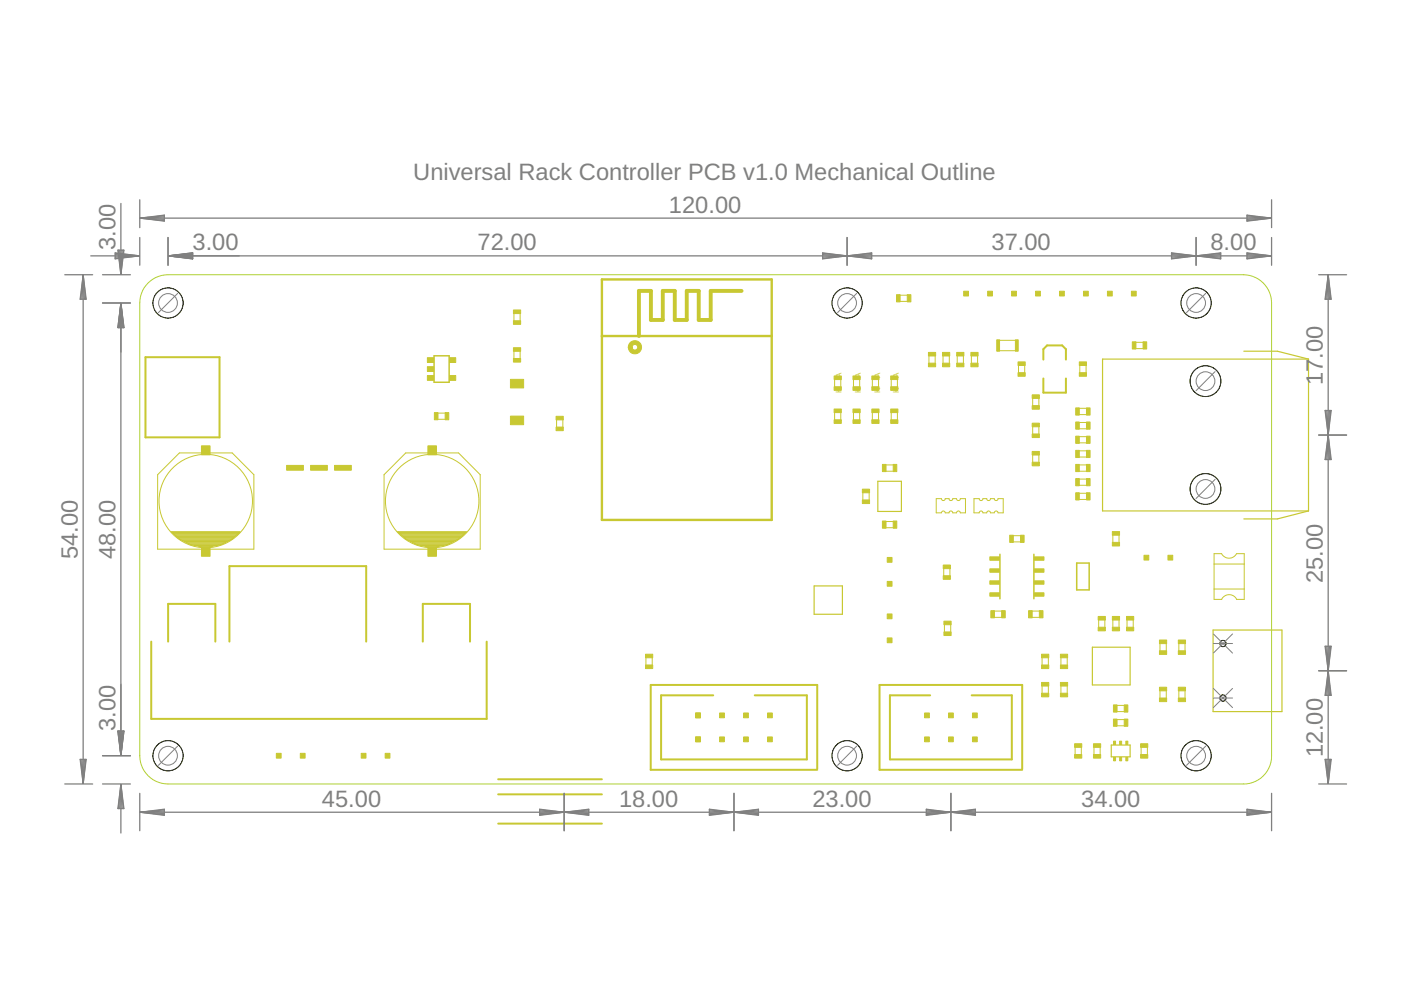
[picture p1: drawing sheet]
<svg xmlns="http://www.w3.org/2000/svg" width="297mm" height="210mm" viewBox="0 0 297 210" stroke-linecap="round" stroke-linejoin="round" font-family="sans-serif">
<defs><g id="words">
<g font-size="5" fill="#808080">
<text x="87.6" y="38.3">Universal Rack Controller PCB v1.0 Mechanical Outline</text>
<text x="141.8" y="45.1">120.00</text>
<text x="24.5" y="53" transform="rotate(-90 24.5 53)">3.00</text>
<text x="40.8" y="53.1">3.00</text>
<text x="101.3" y="53.1">72.00</text>
<text x="210.2" y="53.1">37.00</text>
<text x="256.6" y="53.1">8.00</text>
<text x="280.4" y="81.6" transform="rotate(-90 280.4 81.6)">17.00</text>
<text x="16.5" y="118.6" transform="rotate(-90 16.5 118.6)">54.00</text>
<text x="24.5" y="118.6" transform="rotate(-90 24.5 118.6)">48.00</text>
<text x="280.4" y="123.6" transform="rotate(-90 280.4 123.6)">25.00</text>
<text x="24.5" y="155" transform="rotate(-90 24.5 155)">3.00</text>
<text x="280.4" y="160.6" transform="rotate(-90 280.4 160.6)">12.00</text>
<text x="68.3" y="171.1">45.00</text>
<text x="131.3" y="171.1">18.00</text>
<text x="172.2" y="171.1">23.00</text>
<text x="229.2" y="171.1">34.00</text>
</g>
<g font-size="1.7" fill="#c8c832">
<text x="178.4" y="83.3" transform="rotate(-90 178.4 83.3)">K</text>
<text x="178.4" y="80.2" transform="rotate(-90 178.4 80.2)">A</text>
<text x="182.5" y="83.3" transform="rotate(-90 182.5 83.3)">K</text>
<text x="182.5" y="80.2" transform="rotate(-90 182.5 80.2)">A</text>
<text x="186.6" y="83.3" transform="rotate(-90 186.6 83.3)">K</text>
<text x="186.6" y="80.2" transform="rotate(-90 186.6 80.2)">A</text>
<text x="190.5" y="83.3" transform="rotate(-90 190.5 83.3)">K</text>
<text x="190.5" y="80.2" transform="rotate(-90 190.5 80.2)">A</text>
</g>
</g></defs>
<g fill="none" stroke="#c8c832" stroke-width=".21">
<path d="M109 66.2v2.1M109 74.2v2.1M110.3 66.2v2.1M110.3 74.2v2.1M190.6 63.9h2M190.6 62.6h2M197 75.2v2.1M198.3 75.2v2.1M199.9 75.2v2.1M201.3 75.2v2.1M202.9 75.2v2.1M204.3 75.2v2.1"/>
<path d="M206 75.2v2.1M207.3 75.2v2.1M211.9 72.2h3.4M211.9 74.4h3.4M215.9 77.2v2.1M217.3 77.2v2.1M228.9 77.2v2.1M230.3 77.2v2.1M240.6 73.9h2M240.6 72.6h2M38 96h11.2l4.6 4.6v15.8h-20.4v-15.8zM86 96h11.2l4.6 4.6v15.8h-20.4v-15.8z"/>
<path d="M92.6 87.6h2M92.6 88.9h2M118 88.8v2M119.3 88.8v2M177 80.2v2.1M177 87.2v2.1M178.3 80.2v2.1M178.3 87.2v2.1M181 80.2v2.1M181 87.2v2.1M182.3 80.2v2.1M182.3 87.2v2.1"/>
<path d="M185 80.2v2.1M185 87.2v2.1M186.3 80.2v2.1M186.3 87.2v2.1M187.6 99.9h2M187.6 98.6h2M189 80.2v2.1M189 87.2v2.1M190.3 80.2v2.1M190.3 87.2v2.1M218.9 84.2v2.1M218.9 90.2v2.1"/>
<path d="M218.9 96.2v2.1M220.3 84.2v2.1M220.3 90.2v2.1M220.3 96.2v2.1M228.6 99.9h2M228.6 98.6h2M228.6 96.9h2M228.6 95.6h2M228.6 92.6h2M228.6 93.9h2M228.6 90.9h2M228.6 89.6h2"/>
<path d="M228.6 87.9h2M228.6 86.6h2M36.2 112.7h14.7M36.4 112.8h14.4a9.8 9.8 0 0 1-14.4 0zM36.5 112.9h14.2M36.7 113.1h13.8M36.9 113.3h13.5M37.1 113.4h13.1M37.3 113.6h12.7M37.5 113.8h12.3M37.7 113.9h11.9M37.9 114.1h11.5"/>
<path d="M38.1 114.3h11.1M38.4 114.4h10.5M38.7 114.6h9.8M39.1 114.8h9.1M39.4 115h8.5M39.8 115.1h7.7M40.1 115.3h7.1M40.4 115.5h6.4M41.2 115.7h4.9M42.1 115.8h3M84.2 112.7h14.7M84.4 112.8h14.4a9.8 9.8 0 0 1-14.4 0z"/>
<path d="M84.5 112.9h14.2M84.7 113.1h13.8M84.9 113.3h13.4M85.1 113.4h13M85.3 113.6h12.7M85.5 113.8h12.3M85.7 113.9h11.9M85.9 114.1h11.5M86.1 114.3h11.1M86.4 114.4h10.5M86.7 114.6h9.8M87.1 114.8h9.1"/>
<path d="M87.4 115h8.4M87.7 115.1h7.8M88.1 115.3h7.1M88.4 115.5h6.4M89.2 115.7h4.8M90.1 115.8h3M182.9 104.2v2.1M184.3 104.2v2.1M187.6 111.9h2M187.6 110.6h2M198.5 105.7h1.1a.4 .4 0 0 0 .4 .4 .4 .4 0 0 0 .4-.4h.8a.4 .4 0 0 0 .4 .4 .4 .4 0 0 0 .4-.4h.8a.4 .4 0 0 0 .4 .4 .4 .4 0 0 0 .4-.4h1.1v3h-1.1a.4 .4 0 0 0-.4-.4 .4 .4 0 0 0-.4 .4h-.8a.4 .4 0 0 0-.4-.4 .4 .4 0 0 0-.4 .4h-.8a.4 .4 0 0 0-.4-.4 .4 .4 0 0 0-.4 .4h-1.1zM206.5 105.7h1.1a.4 .4 0 0 0 .4 .4 .4 .4 0 0 0 .4-.4h.8a.39 .39 0 0 0 .4 .4 .39 .39 0 0 0 .4-.4h.8a.4 .4 0 0 0 .4 .4 .4 .4 0 0 0 .4-.4h1.1v3h-1.1a.4 .4 0 0 0-.4-.4 .4 .4 0 0 0-.4 .4h-.8a.39 .39 0 0 0-.4-.4 .39 .39 0 0 0-.4 .4h-.8a.4 .4 0 0 0-.4-.4 .4 .4 0 0 0-.4 .4h-1.1z"/>
<path d="M214.6 114.9h2M214.6 113.6h2M228.6 104.6h2M228.6 105.9h2M228.6 101.6h2M228.6 102.9h2M235.9 113.2v2.1M237.3 113.2v2.1M257.4 117.4h1.6a1.79 1.79 0 0 0 3.2 0h1.6v9.7h-1.6a1.76 1.76 0 0 0-1.6-1 1.76 1.76 0 0 0-1.6 1h-1.6zM257.4 119.6h6.4M136.9 139.2v2M138.3 139.2v2"/>
<path d="M200.1 120.3v2M200.2 132.2v2M201.4 120.3v2M201.6 132.2v2M210.6 130.9h2M210.6 129.6h2M218.6 130.9h2M218.6 129.6h2M220.9 139.2v2M222.3 139.2v2M224.9 139.2v2M226.3 139.2v2"/>
<path d="M232.9 131.2v2M234.3 131.2v2M235.9 131.2v2M237.3 131.2v2M239 131.2v2M240.3 131.2v2M245.9 136.2v2M247.3 136.2v2M249.9 136.2v2M251.2 136.2v2M257.4 124.9h6.4M220.9 145.2v2"/>
<path d="M222.3 145.2v2M224.9 145.2v2M226.3 145.2v2M227.9 158.2v2M229.3 158.2v2M231.9 158.2v2M233.3 158.2v2M236.6 150.9h2M236.6 149.6h2M236.6 152.6h2M236.6 153.9h2M241.9 158.2v2"/>
<path d="M243.3 158.2v2M245.9 146.2v2.1M247.3 146.2v2.1M249.9 146.2v2.1M251.2 146.2v2.1"/>
<circle cx="43.6" cy="106.2" r="9.9"/>
<circle cx="91.6" cy="106.2" r="9.9"/>
</g>
<g fill="#c8c832" stroke="#c8c832" stroke-width=".21">
<path d="M228.1 104.5h.7v1.5h-.7z"/>
<path d="M230.4 104.5h.7v1.5h-.7z"/>
<path d="M218.8 95.7h1.6v.8h-1.6z"/>
<path d="M218.8 98h1.6v.8h-1.6z"/>
<path d="M192.4 62.5h.7v1.5h-.7z"/>
<path d="M190.1 62.5h.7v1.5h-.7z"/>
<path d="M189.4 98.5h.7v1.5h-.7z"/>
<path d="M187.1 98.5h.8v1.5h-.8z"/>
<path d="M176.8 79.7h1.6v.8h-1.6z"/>
<path d="M176.8 82h1.6v.8h-1.6z"/>
<path d="M180.8 79.7h1.6v.8h-1.6z"/>
<path d="M180.8 82h1.6v.8h-1.6z"/>
<path d="M188.8 79.7h1.6v.8h-1.6z"/>
<path d="M188.8 82h1.6v.8h-1.6z"/>
<path d="M184.8 79.7h1.6v.8h-1.6z"/>
<path d="M184.8 82h1.6v.8h-1.6z"/>
<path d="M211.3 72.1h.6v2.4h-.6z"/>
<path d="M215.3 72.1h.6v2.4h-.6z"/>
<path d="M92.1 87.5h.8v1.5h-.8z"/>
<path d="M94.4 87.5h.7v1.5h-.7z"/>
<path d="M209.9 118.1h2v.7h-2z"/>
<path d="M209.9 120.6h2v.7h-2z"/>
<path d="M209.9 123.1h2v.8h-2z"/>
<path d="M209.9 125.7h2v.7h-2z"/>
<path d="M219.3 118.1h2v.7h-2z"/>
<path d="M219.3 120.6h2v.7h-2z"/>
<path d="M219.3 123.1h2v.8h-2z"/>
<path d="M219.3 125.7h2v.7h-2z"/>
<path d="M216.4 113.5h.7v1.5h-.7z"/>
<path d="M214.1 113.5h.7v1.5h-.7z"/>
<path d="M136.9 141h1.5v.8h-1.5z"/>
<path d="M136.9 138.7h1.5v.8h-1.5z"/>
<path d="M200.1 131.7h1.6v.8h-1.6z"/>
<path d="M200.1 134h1.6v.7h-1.6z"/>
<path d="M200 119.8h1.5v.8h-1.5z"/>
<path d="M200 122.1h1.5v.7h-1.5z"/>
<path d="M182.8 103.7h1.6v.8h-1.6z"/>
<path d="M182.8 106h1.6v.8h-1.6z"/>
<path d="M189.4 110.5h.7v1.5h-.7z"/>
<path d="M187.1 110.5h.8v1.5h-.8z"/>
<path d="M199.8 77h1.6v.8h-1.6z"/>
<path d="M199.8 74.7h1.6v.8h-1.6z"/>
<path d="M205.8 77h1.6v.8h-1.6z"/>
<path d="M205.8 74.7h1.6v.8h-1.6z"/>
<path d="M218.8 86h1.6v.8h-1.6z"/>
<path d="M218.8 83.7h1.6v.8h-1.6z"/>
<path d="M196.8 77h1.6v.8h-1.6z"/>
<path d="M196.8 74.7h1.6v.8h-1.6z"/>
<path d="M117.9 88.3h1.5v.7h-1.5z"/>
<path d="M117.9 90.6h1.5v.7h-1.5z"/>
<path d="M215.8 76.7h1.6v.8h-1.6z"/>
<path d="M215.8 79h1.6v.8h-1.6z"/>
<path d="M218.8 92h1.6v.8h-1.6z"/>
<path d="M218.8 89.7h1.6v.8h-1.6z"/>
<path d="M202.8 77h1.6v.8h-1.6z"/>
<path d="M202.8 74.7h1.6v.8h-1.6z"/>
<path d="M230.4 95.5h.7v1.5h-.7z"/>
<path d="M228.1 95.5h.7v1.5h-.7z"/>
<path d="M228.1 92.5h.7v1.5h-.7z"/>
<path d="M230.4 92.5h.7v1.5h-.7z"/>
<path d="M108.9 68h1.5v.8h-1.5z"/>
<path d="M108.9 65.7h1.5v.8h-1.5z"/>
<path d="M108.9 73.7h1.5v.8h-1.5z"/>
<path d="M108.9 76h1.5v.8h-1.5z"/>
<path d="M245.8 148h1.6v.8h-1.6z"/>
<path d="M245.8 145.7h1.6v.8h-1.6z"/>
<path d="M245.8 135.7h1.6v.8h-1.6z"/>
<path d="M245.8 138h1.6v.7h-1.6z"/>
<path d="M249.8 148h1.6v.8h-1.6z"/>
<path d="M249.8 145.7h1.6v.8h-1.6z"/>
<path d="M90.6 75.8h1.3v1.1h-1.3z"/>
<path d="M90.6 77.7h1.3v1.1h-1.3z"/>
<path d="M90.6 79.6h1.3v1h-1.3z"/>
<path d="M95.3 79.6h1.3v1h-1.3z"/>
<path d="M95.3 75.8h1.3v1.1h-1.3z"/>
<path d="M241.8 157.7h1.6v.8h-1.6z"/>
<path d="M241.8 160h1.6v.7h-1.6z"/>
<path d="M231.8 160h1.6v.7h-1.6z"/>
<path d="M231.8 157.7h1.6v.8h-1.6z"/>
<path d="M237.4 160.6h.4v.7h-.4z"/>
<path d="M237.4 157.1h.4v.8h-.4z"/>
<path d="M236.1 160.6h.4v.7h-.4z"/>
<path d="M238.7 160.6h.4v.7h-.4z"/>
<path d="M238.7 157.1h.4v.8h-.4z"/>
<path d="M236.1 157.1h.4v.8h-.4z"/>
<path d="M249.8 135.7h1.6v.8h-1.6z"/>
<path d="M249.8 138h1.6v.7h-1.6z"/>
<path d="M238.4 149.5h.7v1.5h-.7z"/>
<path d="M236.1 149.5h.7v1.5h-.7z"/>
<path d="M108.2 88.2h2.8v1.8h-2.8z"/>
<path d="M108.2 80.4h2.8v1.9h-2.8z"/>
<path d="M227.8 157.7h1.6v.8h-1.6z"/>
<path d="M227.8 160h1.6v.7h-1.6z"/>
<path d="M236.1 152.5h.7v1.5h-.7z"/>
<path d="M238.4 152.5h.7v1.5h-.7z"/>
<path d="M238.8 133h1.6v.8h-1.6z"/>
<path d="M238.8 130.7h1.6v.8h-1.6z"/>
<path d="M220.8 147h1.6v.7h-1.6z"/>
<path d="M220.8 144.7h1.6v.8h-1.6z"/>
<path d="M224.8 147h1.6v.7h-1.6z"/>
<path d="M224.8 144.7h1.6v.8h-1.6z"/>
<path d="M235.8 133h1.6v.8h-1.6z"/>
<path d="M235.8 130.7h1.6v.8h-1.6z"/>
<path d="M232.8 130.7h1.6v.8h-1.6z"/>
<path d="M232.8 133h1.6v.8h-1.6z"/>
<path d="M220.8 138.7h1.6v.8h-1.6z"/>
<path d="M220.8 141h1.6v.8h-1.6z"/>
<path d="M224.8 138.7h1.6v.8h-1.6z"/>
<path d="M224.8 141h1.6v.8h-1.6z"/>
<path d="M60.8 98.7h3.5v1h-3.5z"/>
<path d="M65.8 98.7h3.6v1h-3.6z"/>
<path d="M70.9 98.7h3.6v1h-3.6z"/>
<path d="M90.7 116h1.8v1.9h-1.8z"/>
<path d="M90.7 94.5h1.8v1.9h-1.8z"/>
<path d="M42.7 116h1.8v1.9h-1.8z"/>
<path d="M42.7 94.5h1.8v1.9h-1.8z"/>
<path d="M162.7 151.2h1v1h-1z"/>
<path d="M162.7 156.3h1v1h-1z"/>
<path d="M157.6 156.3h1.1v1h-1.1z"/>
<path d="M157.6 151.2h1.1v1h-1.1z"/>
<path d="M152.6 156.3h1v1h-1z"/>
<path d="M152.6 151.2h1v1h-1z"/>
<path d="M147.5 156.3h1v1h-1z"/>
<path d="M147.5 151.2h1v1h-1z"/>
<path d="M206.2 151.2h1v1h-1z"/>
<path d="M206.2 156.3h1v1h-1z"/>
<path d="M201.1 156.3h1v1h-1z"/>
<path d="M201.1 151.2h1v1h-1z"/>
<path d="M196 156.3h1v1h-1z"/>
<path d="M196 151.2h1v1h-1z"/>
<path d="M247.6 117.7h1v1h-1z"/>
<path d="M242.5 117.7h1.1v1h-1.1z"/>
<path d="M235.8 115h1.6v.8h-1.6z"/>
<path d="M235.8 112.7h1.6v.8h-1.6z"/>
<path d="M212.4 129.5h.7v1.5h-.7z"/>
<path d="M210.1 129.5h.7v1.5h-.7z"/>
<path d="M220.4 129.5h.7v1.5h-.7z"/>
<path d="M218.1 129.5h.7v1.5h-.7z"/>
<path d="M230.4 89.5h.7v1.5h-.7z"/>
<path d="M228.1 89.5h.7v1.5h-.7z"/>
<path d="M230.4 86.5h.7v1.5h-.7z"/>
<path d="M228.1 86.5h.7v1.5h-.7z"/>
<path d="M228.1 101.5h.7v1.5h-.7z"/>
<path d="M230.4 101.5h.7v1.5h-.7z"/>
<path d="M228.1 98.5h.7v1.5h-.7z"/>
<path d="M230.4 98.5h.7v1.5h-.7z"/>
<path d="M242.4 72.5h.7v1.5h-.7z"/>
<path d="M240.1 72.5h.7v1.5h-.7z"/>
<path d="M228.8 79h1.6v.8h-1.6z"/>
<path d="M228.8 76.7h1.6v.8h-1.6z"/>
<path d="M176.8 89h1.6v.8h-1.6z"/>
<path d="M176.8 86.7h1.6v.8h-1.6z"/>
<path d="M180.8 89h1.6v.8h-1.6z"/>
<path d="M180.8 86.7h1.6v.8h-1.6z"/>
<path d="M188.8 89h1.6v.8h-1.6z"/>
<path d="M188.8 86.7h1.6v.8h-1.6z"/>
<path d="M184.8 89h1.6v.8h-1.6z"/>
<path d="M184.8 86.7h1.6v.8h-1.6z"/>
<path d="M188.1 130.2h1v1h-1z"/>
<path d="M188.1 135.3h1v1h-1z"/>
<path d="M188.1 118.2h1v1h-1z"/>
<path d="M188.1 123.3h1v1h-1z"/>
<path d="M58.6 159.7h1v1h-1z"/>
<path d="M63.7 159.7h1v1h-1z"/>
<path d="M76.6 159.7h1v1h-1z"/>
<path d="M81.7 159.7h1v1h-1z"/>
<path d="M224.6 61.7h1.1v1.1h-1.1z"/>
<path d="M219.6 61.7h1v1.1h-1z"/>
<path d="M214.5 61.7h1v1.1h-1z"/>
<path d="M209.4 61.7h1v1.1h-1z"/>
<path d="M204.3 61.7h1v1.1h-1z"/>
<path d="M229.7 61.7h1v1.1h-1z"/>
<path d="M234.8 61.7h1v1.1h-1z"/>
<path d="M239.9 61.7h1v1.1h-1z"/>
</g>
<path d="M263.7 74.5h7.1l6.6 1.6M277.4 76.1h-43.6v32.2h43.6M277.4 76.1v32.2M186.1 102h5v6.4h-5zM277.4 108.3l-6.6 1.7h-7.1M172.6 124.2h6v6h-6zM231.6 137.2h8v8h-8zM257.2 133.6h14.6v17.3h-14.6zM235.6 158h4v2.5h-4z" fill="none" stroke="#c8c832" stroke-width=".25"/>
<g fill="none" stroke="#c8c832" stroke-width=".42">
<path d="M30.8 75.7h15.7v17h-15.7zM221.2 76.2v-2.2l.8-.8h3.2l.8 .8v2.2M221.2 80.2v3h4.8v-3M32.1 136v16.4h71.1v-16.4M35.6 136v-8h10.1v8M48.6 136v-16h29v16M89.6 136v-8h10.1v8M151.2 147.4h-11v13.6h30.9v-13.6h-11.1M197.2 147.4h-8.5v13.6h25.8v-13.6h-8.5M105.6 165.2h22M105.6 168.4h22M105.6 174.6h22"/>
<path d="M173.3 163v-17.8h-35.3v18h35.3M216.7 163v-17.8h-30.2v18h30.2"/>
</g>
<path d="M92 75.4h3.2v5.6h-3.2zM212 117.5v9.5M219.2 117.5v9.5M228.3 119.4h2.6v5.7h-2.6z" fill="none" stroke="#c8c832" stroke-width=".32"/>
<path d="M127.6 59.2h36v51h-36zM127.6 71.2h36" fill="none" stroke="#c8c832" stroke-width=".51"/>
<path d="M157.2 61.7h-6.5v6.1h-2.6v-6.1h-2.5v6.1h-2.5v-6.1h-2.6v6.1h-2.5v-6.1h-2.5v9.5" fill="none" stroke="#c8c832" stroke-width=".83"/>
<path d="M133.7 72.6a1.41 1.41 0 0 1 2.2 .4 1.41 1.41 0 0 1-1 2 1.41 1.41 0 0 1-1.7-1.4h.8a.6 .6 0 0 1 .9-.5 .6 .6 0 0 1 .1 1 .6 .6 0 0 1-1-.3v-.2h-.8l.2-.7z" fill-rule="evenodd" fill="#c8c832" stroke="#c8c832" stroke-width=".21"/>
<g fill="none" stroke="#afd134" stroke-width=".21">
<path d="M31.4 60l1.6-1.2 1.3-.4 1.3-.1h228a6 6 0 0 1 6 5.9v96a5.9 5.9 0 0 1-6 6h-228a6 6 0 0 1-6-6v-96l.4-1.9a5.4 5.4 0 0 1 1.4-2.3z"/>
<circle cx="253.6" cy="64.2" r="3.2"/>
</g>
<circle cx="253.6" cy="64.2" r="3.2" fill="#fff" stroke="#000" stroke-width=".21"/>
<circle cx="253.6" cy="160.2" r="3.2" fill="none" stroke="#afd134" stroke-width=".21"/>
<circle cx="253.6" cy="160.2" r="3.2" fill="#fff" stroke="#000" stroke-width=".21"/>
<circle cx="179.6" cy="160.2" r="3.2" fill="none" stroke="#afd134" stroke-width=".21"/>
<circle cx="179.6" cy="160.2" r="3.2" fill="#fff" stroke="#000" stroke-width=".21"/>
<circle cx="179.6" cy="64.2" r="3.2" fill="none" stroke="#afd134" stroke-width=".21"/>
<circle cx="179.6" cy="64.2" r="3.2" fill="#fff" stroke="#000" stroke-width=".21"/>
<circle cx="35.6" cy="160.2" r="3.2" fill="none" stroke="#afd134" stroke-width=".21"/>
<circle cx="35.6" cy="160.2" r="3.2" fill="#fff" stroke="#000" stroke-width=".21"/>
<circle cx="35.6" cy="64.2" r="3.2" fill="none" stroke="#afd134" stroke-width=".21"/>
<circle cx="35.6" cy="64.2" r="3.2" fill="#fff" stroke="#000" stroke-width=".21"/>
<circle cx="255.6" cy="103.7" r="3.3" fill="none" stroke="#afd134" stroke-width=".21"/>
<circle cx="255.6" cy="103.7" r="3.3" fill="#fff" stroke="#000" stroke-width=".21"/>
<circle cx="255.6" cy="80.8" r="3.3" fill="none" stroke="#afd134" stroke-width=".21"/>
<circle cx="255.6" cy="80.8" r="3.3" fill="#fff" stroke="#000" stroke-width=".21"/>
<circle cx="259.3" cy="136.4" r=".66" fill="none" stroke="#afd134" stroke-width=".21"/>
<circle cx="259.3" cy="136.4" r=".66" fill="#fff" stroke="#000" stroke-width=".21"/>
<circle cx="259.3" cy="148" r=".66" fill="none" stroke="#afd134" stroke-width=".21"/>
<circle cx="259.3" cy="148" r=".66" fill="#fff" stroke="#000" stroke-width=".21"/>
<g fill="none" stroke="#808080" stroke-width=".21">
<path d="M37.7 62.2l-4.1 4.1M181.6 62.2l-4 4.1M255.6 62.2l-4 4.1M257.6 78.8l-4 4M257.6 101.6l-4 4.1M257.3 134.4l4 4.1M257.3 136.4h4M261.3 134.4l-4 4.1M37.7 158.2l-4.1 4.1M181.6 158.2l-4 4.1M255.6 158.2l-4 4.1M257.3 146l4 4"/>
<path d="M257.3 148h4M261.3 146l-4 4"/>
<circle cx="35.6" cy="64.2" r="1.99"/>
<circle cx="179.6" cy="64.2" r="1.99"/>
<circle cx="253.6" cy="64.2" r="1.99"/>
<circle cx="255.6" cy="80.8" r="1.99"/>
<circle cx="255.6" cy="103.7" r="1.99"/>
<circle cx="35.6" cy="160.2" r="1.99"/>
<circle cx="179.6" cy="160.2" r="1.99"/>
<circle cx="253.6" cy="160.2" r="1.99"/>
</g>
<g fill="none" stroke="#808080" stroke-width=".28">
<path d="M13.7 58.3h5.9M17.6 58.4l.7 5h-1.3zM17.6 58.4v107.7M17.6 58.4l-.2 5M17.6 58.4l.3 5M17.6 58.4l-.5 5M17.6 58.4l.6 5M19.2 54.3h10.3M21.7 58.3h5.9M24.4 53.6l5.1 .7-5.1 .6zM24.4 54l5.1 .3M24.4 53.7l5.1 .6"/>
<path d="M25 53h1.3l-.7 5.1zM25.1 53l.5 5.1M25.4 53l.2 5.1M25.6 43.1v15M25.9 53l-.3 5.1M26.2 53l-.6 5.1M29.5 54.3l-5.1 .2M29.5 54.3l-5.1 .5M29.6 42.4v5.9M29.6 50.4v5.8M29.8 46.2h239.7M29.8 46.2l5-.6v1.3z"/>
<path d="M29.8 46.2l5 .3M29.8 46.2l5 .6M34.8 46l-5 .2M34.8 45.7l-5 .5M35.6 50.4v5.8M35.8 54.3h143.7M35.8 54.3l5-.7v1.3zM35.8 54.3l5 .2M35.8 54.3l5 .5M40.8 54l-5 .3M40.8 53.7l-5 .6M174.4 53.6l5.1 .7-5.1 .6z"/>
<path d="M174.4 54l5.1 .3M174.4 53.7l5.1 .6M179.5 54.3l-5.1 .2M179.5 54.3l-5.1 .5M179.6 50.4v5.8M179.7 54.3h73.8M179.7 54.3l5.1-.7v1.3zM179.7 54.3l5.1 .2M179.7 54.3l5.1 .5M184.8 54l-5.1 .3M184.8 53.7l-5.1 .6M248.4 53.6l5.1 .7-5.1 .6z"/>
<path d="M248.4 54l5.1 .3M248.4 53.7l5.1 .6M253.5 54.3l-5.1 .2M253.5 54.3l-5.1 .5M253.6 50.4v5.8M253.7 54.3h15.8M253.7 54.3l5.1-.7v1.3zM253.7 54.3l5.1 .2M253.7 54.3l5.1 .5M258.8 53.7l-5.1 .6M258.8 54l-5.1 .3M264.4 53.6l5.1 .7-5.1 .6z"/>
<path d="M264.4 45.6l5.1 .6-5.1 .7zM264.4 54l5.1 .3M264.4 53.7l5.1 .6M264.4 46l5.1 .2M264.4 45.7l5.1 .5M269.5 54.3l-5.1 .2M269.5 54.3l-5.1 .5M269.5 46.2l-5.1 .3M269.5 46.2l-5.1 .6M269.6 42.4v5.9M269.6 50.4v5.8M279.6 58.3h5.9"/>
<path d="M281.6 58.4v33.7M281.6 58.4l.6 5h-1.3zM281.6 58.4l-.3 5M281.6 58.4l.3 5M281.6 58.4l-.5 5M281.6 58.4l.5 5M21.7 64.2h5.9M25.6 64.4v95.7M25.6 64.4l.7 5h-1.3zM25.6 64.4l-.2 5M25.6 64.4l.3 5M25.6 64.4l-.5 5"/>
<path d="M25.6 64.4l.6 5M279.6 92.2h5.9M280.9 87h1.3l-.6 5.1zM281.1 87l.5 5.1M281.3 87l.3 5.1M281.6 92.4v49.7M281.6 92.4l.6 5h-1.3zM281.6 92.4l-.3 5M281.6 92.4l.3 5M281.6 92.4l-.5 5M281.6 92.4l.5 5M281.9 87l-.3 5.1"/>
<path d="M282.1 87l-.5 5.1M280.9 137h1.3l-.6 5.1zM281.1 137l.5 5.1M281.3 137l.3 5.1M281.9 137l-.3 5.1M282.1 137l-.5 5.1M25 155h1.3l-.7 5.1zM25.1 155l.5 5.1M25.4 155l.2 5.1M25.9 155l-.3 5.1M26.2 155l-.6 5.1M279.6 142.2h5.9"/>
<path d="M281.6 142.4v23.7M281.6 142.4l.6 5h-1.3zM281.6 142.4l-.3 5M281.6 142.4l.3 5M281.6 142.4l-.5 5M281.6 142.4l.5 5M13.7 166.2h5.9M17 161h1.3l-.7 5.1zM17.1 161l.5 5.1M17.4 161l.2 5.1M17.9 161l-.3 5.1M18.2 161l-.6 5.1"/>
<path d="M21.7 160.2h5.9M21.7 166.2h5.9M25.6 166.3v10.3M25.6 166.3l.7 5.1h-1.3zM25.6 166.3l-.2 5.1M25.6 166.3l.3 5.1M25.6 166.3l-.5 5.1M25.6 166.3l.6 5.1M29.6 168.2v7.9M29.8 172.2l5-.6v1.3zM29.8 172.2h89.7M29.8 172.2l5 .3"/>
<path d="M29.8 172.2l5 .5M34.8 172l-5 .2M34.8 171.7l-5 .5M114.4 171.6l5.1 .6-5.1 .7zM114.4 172l5.1 .2M114.4 171.7l5.1 .5M119.5 172.2l-5.1 .3M119.5 172.2l-5.1 .5M119.6 168.2v7.9M119.7 172.2h35.8M119.7 172.2l5.1-.6v1.3zM119.7 172.2l5.1 .3"/>
<path d="M119.7 172.2l5.1 .5M124.8 172l-5.1 .2M124.8 171.7l-5.1 .5M150.4 171.6l5.1 .6-5.1 .7zM150.4 172l5.1 .2M150.4 171.7l5.1 .5M155.5 172.2l-5.1 .3M155.5 172.2l-5.1 .5M155.6 168.2v7.9M155.7 172.2h45.8M155.7 172.2l5.1-.6v1.3zM155.7 172.2l5.1 .3"/>
<path d="M155.7 172.2l5.1 .5M160.8 172l-5.1 .2M160.8 171.7l-5.1 .5M196.4 171.6l5.1 .6-5.1 .7zM196.4 172l5.1 .2M196.4 171.7l5.1 .5M201.5 172.2l-5.1 .3M201.5 172.2l-5.1 .5M201.6 168.2v7.9M201.7 172.2h67.8M201.7 172.2l5.1-.6v1.3zM201.7 172.2l5.1 .3"/>
<path d="M201.7 172.2l5.1 .5M206.8 172l-5.1 .2M206.8 171.7l-5.1 .5M264.4 171.6l5.1 .6-5.1 .7zM264.4 172l5.1 .2M264.4 171.7l5.1 .5M269.5 172.2l-5.1 .3M269.5 172.2l-5.1 .5M269.6 168.2v7.9M279.6 166.2h5.9M280.9 161h1.3l-.6 5.1zM281.1 161l.5 5.1"/>
<path d="M281.3 161l.3 5.1M281.9 161l-.3 5.1M282.1 161l-.5 5.1"/>
</g>
<use href="#words"/>
</svg>
